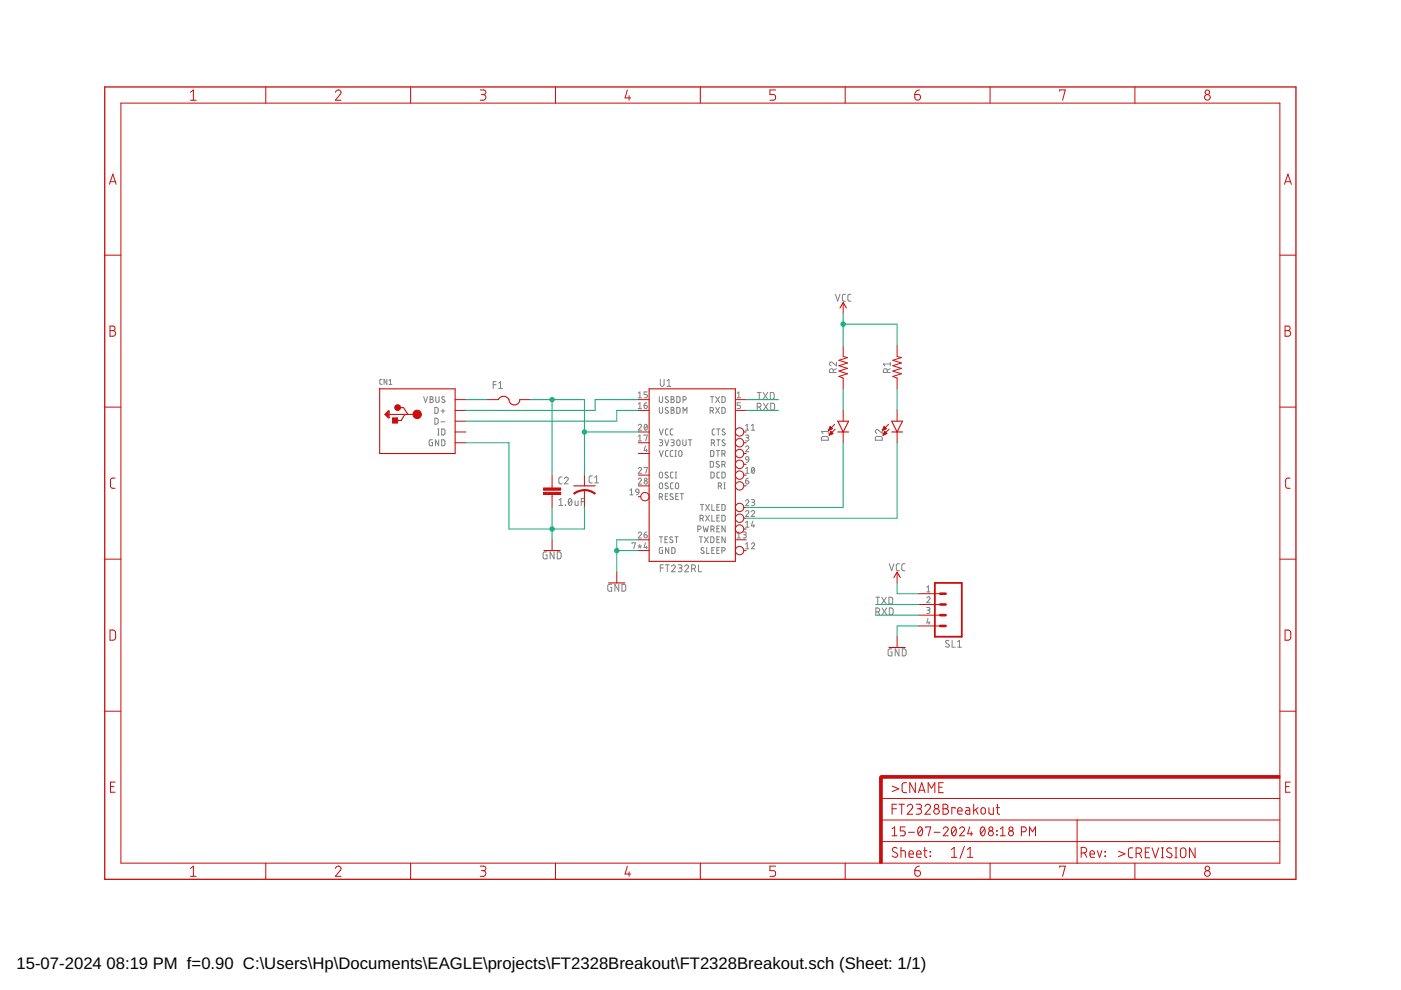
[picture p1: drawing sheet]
<svg xmlns="http://www.w3.org/2000/svg" width="297mm" height="210mm" viewBox="0 0 297 210" stroke-linecap="round" stroke-linejoin="round" font-family="sans-serif">
<defs><g id="words">
<g font-size="3.5">
<text x="3.5" y="205.4">15-07-2024</text>
<text x="22.6" y="205.4">08:19 PM f=0.90 C:\Users\Hp\Documents\EAGLE\projects\FT2328Breakout\FT2328Breakout.sch (Sheet: 1/1)</text>
</g>
</g></defs>
<g fill="none" stroke="#808080" stroke-width=".21">
<path d="M176.7 79v-.4a.4 .4 0 0 0-.4-.4 .4 .4 0 0 0-.4 .4v.4h1.4M177.1 62.4l.5 1.5 .5-1.5M177.3 76.8v.8l-.8-.7a.41 .41 0 0 0-.6 .1 .41 .41 0 0 0 .3 .6M177.3 78.2l-.6 .3M179.3 62.4h-.5l-.2 .3v1l.2 .1 .5 .1M180.4 62.4h-.4l-.2 .3v1l.2 .1 .4 .1M188.1 79v-.4a.4 .4 0 0 0-.4-.4 .4 .4 0 0 0-.4 .4v.4h1.5M188.8 78.2l-.7 .3M188.8 77.2h-1.5l.3 .4M188.8 76.8v.8M81 80.4l-.4 .1-.1 .2 .1 .7 .4 .1M82 80.4v1.1l-.6-1.1v1.1"/>
<path d="M82.5 81.5h.6M82.5 80.7l.3-.3v1.1M89.8 84.1l.4 1.3 .5-1.3M91.2 84.1l.6 .1v.4l-.3 .1 .4 .2-.2 .4-.5 .1zM91.2 84.7h.3M91.7 93.2l-.7 .2v.8l.2 .3h.5v-.7h-.2M92.2 86.4h.5l.2 .2v.8l-.2 .2-.5 .1zM92.2 88.7h.5l.2 .2v.8l-.2 .2h-.5zM92.4 84.1v.9l.3 .3 .4-.1v-1.1M92.8 92.2h.3M92.8 91h.3M93 91v1.2"/>
<path d="M93 93.2v1.3l-.7-1.3v1.3M93.5 87.1h.8M93.5 89.4h.8M93.6 93.2l.5 .1 .2 .3v.7l-.3 .2h-.4zM93.6 91h.5l.2 .3v.7l-.3 .2h-.4zM93.9 86.7v.9M94.3 84.2l-.5-.1-.1 .3 .5 .4a.34 .34 0 0 1-.1 .6 .34 .34 0 0 1-.5-.2M104.6 81.6h.6M105.2 80.9h-.6v1.5M105.7 81.2l.4-.3v1.5M105.7 82.4h.8M135.3 99.4a.34 .34 0 0 1 .5-.3 .34 .34 0 0 1 .1 .6l-.6 .7h.7"/>
<path d="M135.3 90.2a.34 .34 0 0 1 .5-.2 .34 .34 0 0 1 .1 .5l-.6 .7h.7M135.3 92.5l.4-.3v1.3M135.3 83.4l.4-.3v1.2M135.3 85.7l.4-.3v1.2M135.3 93.5h.7M135.3 86.6h.7M135.3 84.3h.7M136.6 85.9h.4a.35 .35 0 0 1 .3 .4 .35 .35 0 0 1-.4 .3 .35 .35 0 0 1-.3-.3zM136.6 92.4v-.2h.6l-.3 1.3M136.6 99.2v-.1h.6l-.3 1.3M136.7 90h.2a.68 .68 0 0 1 .3 .6 .68 .68 0 0 1-.4 .6l-.2-.6zM136.8 94.5l-.2 1h.6"/>
<path d="M137.1 95.2v.6M137.1 85.4l-.3 .1-.2 .4M137.2 90.2l-.6 .7M137.2 83.1h-.6v.6h.4a.36 .36 0 0 1 .3 .3 .36 .36 0 0 1-.3 .3h-.4M139.8 93.2l.5 .1 .2 .2-.2 .3h-.4M139.8 86.4v.9l.3 .3 .4-.2v-1M139.8 84.1v.9l.3 .3 .4-.1v-1.1M139.8 95.5l.4 1.3 .4-1.3M139.8 91l.4 1.2 .4-1.2M140 80.5v1a.4 .4 0 0 0 .4 .4 .4 .4 0 0 0 .4-.4v-1M140.1 93.8l.4 .3-.1 .3-.6 .1M140.9 93.2l.5 1.3 .4-1.3"/>
<path d="M141.4 80.8l.4-.3v1.4M141.4 81.9h.9M141.6 86.5l-.4-.1-.1 .3 .5 .4a.34 .34 0 0 1-.1 .6 .34 .34 0 0 1-.5-.2M141.6 84.2l-.4-.1-.1 .3 .5 .4a.34 .34 0 0 1-.1 .6 .34 .34 0 0 1-.5-.2M141.6 95.5l-.4 .1-.1 .2v.8l.5 .2M141.6 91h-.4l-.1 .2v.8l.2 .2h.3M142.3 93.2l.5 .1 .1 .2v.2l-.5 .1M142.3 86.4h.4l.2 .2-.3 .4 .4 .2-.2 .4-.5 .1zM142.3 84.1h.4l.2 .2-.3 .4 .4 .2-.2 .4-.5 .1zM142.3 87h.3M142.3 84.7h.3M142.6 93.8l.3 .1v.3l-.2 .3h-.4"/>
<path d="M142.7 95.5l-.4 .1-.2 .2v.8l.6 .2M142.7 91h-.4l-.2 .2v.8l.2 .2h.4M143.1 96.8h.3M143.1 95.5h.3M143.3 95.5v1.3M143.5 86.4h.5l.2 .2v.8l-.2 .2-.5 .1zM143.5 84.1h.5l.2 .2v.8l-.2 .2-.5 .1zM143.6 93.3h.3l.2 .1 .1 .7-.3 .4-.3-.1-.1-.3zM143.9 95.7l.3-.2 .3 .2v1l-.3 .1-.3-.2zM144.8 93.2v.9l.2 .4 .4-.2 .1-1.1M144.8 84.8h.5l.2-.3-.1-.3-.6-.1v1.3M144.8 87.7v-1.3l.4 .7 .4-.7v1.3"/>
<path d="M145.9 93.2h.7M146.3 93.2v1.3M150.6 87.1l.6-.1v-.5l-.6-.1v1.3M150.6 97.8h.5l.2 .2v.8l-.2 .2-.5 .1zM150.6 84.1h.7M150.7 95.5h.5l.1 .2v.9l-.1 .2h-.5zM150.8 93.9l.6-.1v-.4l-.6-.2v1.3M151 84.1v1.3M151 87.1l.3 .6M151.2 93.9l.3 .6M151.6 91h-.4l-.2 .2v.8l.2 .2h.4M151.7 84.1l.8 1.3"/>
<path d="M151.7 86.4l.8 1.3M151.9 95.5h.7M152 93.2h.7M152 91h.7M152.2 95.5v1.3M152.3 91v1.2M152.3 93.2v1.3M152.4 97.9l-.4-.1-.2 .3 .6 .5a.34 .34 0 0 1-.1 .5 .34 .34 0 0 1-.5-.2M152.5 84.1l-.8 1.3M152.5 86.4l-.8 1.3M153.1 98.5l.6-.1v-.5l-.6-.1v1.3M153.1 84.1h.4l.2 .2v.8l-.2 .2-.4 .1z"/>
<path d="M153.1 86.4h.4l.2 .2v.8l-.2 .2-.4 .1zM153.1 96.2l.6-.1v-.4l-.6-.2v1.3M153.5 98.5l.3 .6M153.5 96.2l.3 .6M153.7 93.3a.32 .32 0 0 0-.5 0 .32 .32 0 0 0 0 .5l.4 .2a.34 .34 0 0 1 0 .5 .34 .34 0 0 1-.5-.2M153.7 91.1a.32 .32 0 0 0-.5-.1 .32 .32 0 0 0 0 .5l.4 .2a.34 .34 0 0 1 0 .5 .34 .34 0 0 1-.5-.2M156.3 84.3h.7M156.3 83.4l.4-.3v1.2M157 85.4h-.7v.5h.4a.36 .36 0 0 1 .3 .4 .36 .36 0 0 1-.3 .3h-.4M158.1 92.2l.5 .1 .2 .2-.2 .3h-.4M158.1 94.8a.34 .34 0 0 1 .5-.3 .34 .34 0 0 1 .1 .6l-.6 .7h.7M158.1 99.4l.3-.3v1.3"/>
<path d="M158.1 90.2l.3-.2v1.2M158.1 91.2h.7M158.2 96.9h.4l.2 .6-.6-.1zM158.4 92.8l.3 .1v.5l-.6 .1M158.8 97.5l-.3 .5-.3 .1M159.3 91.2h.7M159.3 90.2l.4-.2v1.2M159.5 99.2l.1-.1a.66 .66 0 0 1 .4 .6 .66 .66 0 0 1-.3 .7 .81 .81 0 0 1-.2-1.2zM159.9 99.4l-.5 .7M160.5 86.3h.5a.4 .4 0 0 0 .4-.4 .4 .4 0 0 0-.4-.4h-.5v1.5M160.5 83.2h.9M161 83.2v1.5"/>
<path d="M161 86.3l.4 .7M161.8 83.2l1 1.5M161.9 85.5l1 1.5M162.8 83.2l-1 1.5M162.9 85.5l-1 1.5M163.3 83.2h.6l.2 .2v.8l-.2 .4-.6 .1zM163.4 85.5h.6l.2 .2v.8l-.2 .4-.6 .1zM174.3 92.6h1.1l.2 .2v.5h-1.4zM175.6 91.1v.8M175.6 91.5h-1.4l.3 .4M185.7 92.6h1.1l.2 .2v.5h-1.4zM187 91.1v.8l-.8-.7a.4 .4 0 0 0-.6 .1 .4 .4 0 0 0 .3 .6"/>
<path d="M116 117l-.6 .1-.2 .1-.1 1 .3 .3h.6v-.8h-.3M117.5 117v1.5l-.9-1.5v1.5M118.2 117l.5 .1 .2 .2 .1 .8-.3 .3-.5 .1zM118.5 106l.4-.3v1.5M118.5 107.2h.8M119.1 101.1l-.4 .1-.2 .3v.9l.2 .2h.4M119.7 101.5a.4 .4 0 0 1 .5-.3 .4 .4 0 0 1 .2 .6l-.7 .8h.8M119.8 107.1l.1 .1zM120.6 105.8l.2-.1a.78 .78 0 0 1 .5 .7 .78 .78 0 0 1-.4 .8 .9 .9 0 0 1-.3-1.4zM121.2 106l-.7 .8M121.9 106.2v.8l.3 .2h.4v-1M123.2 106.4h.7"/>
<path d="M123.9 105.7h-.7v1.5M125.6 100.9h-.5l-.2 .3v1l.3 .2h.4M126.1 102.4h.8M126.1 101.2l.4-.3v1.5M133.5 103.9l.4-.2v1.2M133.5 104.9h.7M134 115.2v-.1h.7l-.3 1.3M134.9 103.7h.4l.2 .7-.6-.1zM135.3 115.7l.3 .2M135.3 101.7a.34 .34 0 0 1 .5-.3 .34 .34 0 0 1 .1 .5l-.6 .7h.7M135.3 113.1a.34 .34 0 0 1 .5-.3 .34 .34 0 0 1 .1 .6l-.6 .7h.7M135.5 104.4l-.3 .4-.3 .1"/>
<path d="M135.6 115.4v.5M135.6 115.9l.3 .3M135.6 115.9l-.2 .3M136 115.7l-.4 .2M136.6 113.4h.4a.34 .34 0 0 1 .3 .3 .34 .34 0 0 1-.4 .4 .34 .34 0 0 1-.3-.4zM136.8 115.1l-.2 1h.6M137.1 115.8v.6M137.1 112.8l-.3 .1-.2 .5M139.8 105.4l.6-.2v-.4l-.6-.1v1.2M139.8 113.8h.7M139.8 100.3l.3-.2 .4 .2v.9l-.3 .1-.4-.1zM139.9 102.5l.3-.1 .3 .2v.8l-.3 .2h-.3l-.1-.3z"/>
<path d="M140.1 113.8v1.3M140.2 105.4l.3 .5M140.5 116.1l-.7 .1v.9l.2 .2h.5v-.7h-.2M140.6 119.8h-.6v1.4M141 114.4h.4M141.1 119.8h.8M141.1 105.2h.4M141.5 119.8v1.4M141.5 113.8h-.5v1.3h.5M141.6 100.2l-.4-.1-.2 .3 .5 .4a.32 .32 0 0 1 .1 .5 .32 .32 0 0 1-.5 0l-.1-.1M141.6 102.5l-.4-.1-.2 .3 .5 .4a.32 .32 0 0 1 .1 .5 .32 .32 0 0 1-.5 0l-.1-.1M141.6 104.7h-.5v1.2h.5"/>
<path d="M141.8 116.1v1.2l-.7-1.2v1.2M142.4 116.1h.5l.2 .2v.7l-.2 .3h-.5zM142.6 113.9a.32 .32 0 0 0-.5 0 .32 .32 0 0 0 0 .4l.4 .3a.34 .34 0 0 1 0 .5 .34 .34 0 0 1-.5-.2M142.7 104.8a.31 .31 0 0 0-.5-.1 .31 .31 0 0 0 0 .5l.4 .2a.32 .32 0 0 1 0 .5 .32 .32 0 0 1-.4 0l-.2-.2M142.7 100.1h-.4l-.1 .3v.8l.5 .1M142.7 102.4h-.4l-.1 .3v.8l.5 .1M143.1 113.8h.7M143.2 101.3h.2M143.2 100.1h.2M143.2 102.6l.3-.2 .4 .2v.8l-.3 .2-.4-.2zM143.3 105.2h.4M143.3 100.1v1.2"/>
<path d="M143.4 113.8v1.3M143.8 119.8h.6l.2 .2-.2 .4h-.4M143.8 104.7h-.5v1.2h.5M144.2 104.7h.7M144.6 104.7v1.2M148 112.2l.6-.1v-.4l-.6-.2v1.3M148.1 119.8v1.4h.6M148.3 113.8h.6M148.4 109.9l.7-.1v-.4l-.7-.2v1.3M148.5 107h.7M148.6 113.8v1.3M148.8 107v1.2"/>
<path d="M148.8 109.9l.3 .6M149.1 111.5l.3 1.3 .2-.8 .3 .8 .3-1.3M149.2 116.2a.31 .31 0 0 0-.5-.1 .31 .31 0 0 0 .1 .5l.5 .3a.35 .35 0 0 1-.2 .5 .35 .35 0 0 1-.5-.2M149.3 113.8l.9 1.3M149.6 107l.8 1.2M149.6 109.2l.8 1.3M149.8 116.1v1.2h.6M150.2 113.8l-.9 1.3M150.4 107l-.8 1.2M150.4 109.2l-.8 1.3M150.7 113.8h.5l.1 .2 .1 .7-.2 .3-.5 .1zM150.7 100.1h.5l.2 .2v.7l-.2 .3h-.5z"/>
<path d="M150.7 112.2l.6-.1v-.4l-.6-.2v1.3M150.9 116.6h.4M150.9 107v1.2h.6M150.9 109.2v1.3h.6M151.2 112.2l.2 .6M151.5 116.1h-.6v1.2h.6M152 116.6h.4M152 114.4h.4M152 107.5h.4M152 109.8h.4M152 112.1h.4M152.3 103.1l.6-.1v-.5l-.6-.1v1.2"/>
<path d="M152.5 116.1h-.5v1.2h.5M152.5 100.1h-.4l-.1 .3 .1 .9h.4M152.5 107h-.5v1.2h.5M152.5 109.2h-.5v1.3h.5M152.5 111.5h-.5v1.3h.5M152.5 113.8h-.5v1.3h.5M152.7 103.1l.3 .5M153.1 100.1h.4l.2 .2v.8l-.2 .2h-.4zM153.1 107h.4l.2 .2v.8l-.2 .2h-.4zM153.1 109.2l.4 .1 .2 .2v.8l-.2 .2h-.4zM153.1 116.8l.6-.1v-.5l-.6-.1v1.2M153.5 103.6h.3"/>
<path d="M153.5 102.4h.3M153.6 102.4v1.2M153.8 111.5v1.3l-.7-1.3v1.3M153.8 113.8v1.3l-.7-1.3v1.3M156.3 113.1l.4-.3v1.3M156.3 114.1h.7M157.5 112.8h.6l.1 .2-.1 .3-.4 .1M157.9 113.4l.3 .1v.4l-.7 .2M158.1 101.9h.4a.36 .36 0 0 1 .3 .4 .36 .36 0 0 1-.4 .3 .36 .36 0 0 1-.3-.3zM158.1 106.2a.34 .34 0 0 1 .5-.2 .34 .34 0 0 1 .1 .5l-.6 .7h.7M158.1 108.5a.34 .34 0 0 1 .5-.2 .34 .34 0 0 1 .1 .5l-.6 .7h.7M158.1 100.4h.7"/>
<path d="M158.1 110.8l.3-.3v1.3M158.1 115.4l.3-.3v1.3M158.1 111.8h.7M158.1 116.4h.7M158.6 101.4l-.4 .2-.1 .3M159.3 105.9h.4l.3 .3-.1 .3h-.5M159.3 108.5a.34 .34 0 0 1 .5-.2 .34 .34 0 0 1 .1 .5l-.6 .7h.7M159.3 115.4a.34 .34 0 0 1 .5-.3 .34 .34 0 0 1 .1 .6l-.6 .7h.7M159.6 110.5l-.3 1h.7M159.7 106.5l.2 .1v.5l-.6 .1M159.8 111.2v.6M188.6 119.5l.4 1.5 .5-1.5"/>
<path d="M190.7 119.5l-.5 .1-.2 .3 .1 .9 .1 .2h.5M191.9 119.5l-.5 .1-.2 .3v.9l.7 .2M129.7 123.9h-.6l-.2 .2v.9l.2 .3h.6v-.8h-.3M131.2 123.9v1.4l-.8-1.4v1.4M131.9 123.9h.5l.3 .2v1l-.3 .2h-.5zM140 120.4h.6M142.4 120.1a.4 .4 0 0 1 .5-.3 .4 .4 0 0 1 .2 .6l-.7 .8h.8M144.2 120.4a.4 .4 0 0 1 .4 .4 .4 .4 0 0 1-.4 .4h-.4M145.2 120.1a.4 .4 0 0 1 .5-.3 .4 .4 0 0 1 .2 .6l-.7 .8h.8M146.6 120.6h.5a.41 .41 0 0 0 .4-.4 .41 .41 0 0 0-.4-.4h-.5v1.4M147.1 120.6l.4 .6M185.7 129.7h.4a.41 .41 0 0 0 .4-.4 .41 .41 0 0 0-.4-.4h-.4v1.5"/>
<path d="M185.7 126.6h.8M186.1 126.6v1.5M186.2 129.7l.3 .7M186.9 126.6l1 1.5M187 128.9l1 1.5M187.9 126.6l-1 1.5M188 128.9l-1 1.5M188.5 126.6l.5 .1 .3 .2v.9l-.3 .3h-.5zM188.6 128.9h.5l.2 .3v.9l-.2 .2-.5 .1zM189.1 137.6h-.5l-.3 .2v.9l.2 .3 .6 .1v-.9h-.2M190.6 137.6v1.5l-.8-1.5v1.5M191.3 137.6h.6l.2 .2v1l-.2 .2-.6 .1z"/>
<path d="M196.5 126.8a.35 .35 0 0 1 .5-.3 .35 .35 0 0 1 .1 .6l-.6 .7h.7M196.5 128.8h.4l.3 .2-.1 .3-.5 .1M196.5 124.5l.3-.3v1.3M196.5 125.5h.7M196.8 131.1l-.3 1h.7M196.8 129.4l.3 .1 .1 .3-.2 .2-.5 .1M197 131.8v.6M201.2 135.9l-.2-.1a.34 .34 0 0 0-.4 .1 .34 .34 0 0 0 .1 .5l.4 .2a.4 .4 0 0 1 0 .7 .4 .4 0 0 1-.7-.3M201.9 135.8v1.4h.6M203 137.2h.9M203 136.1l.4-.3v1.4"/>
<circle cx="136.9" cy="102.3" r=".35"/>
<circle cx="136.9" cy="101.7" r=".28"/>
</g>
<g fill="none" stroke="#c90d0c" stroke-width=".23">
<path d="M178.1 65.3l.7-1.1 .7 1.1M80.5 82.4h16v13.8h-16v-13.8M81.8 87.9l.3-.4v.7l-.1-.3M82.3 87.1h.2v1.5h-.2l-.7-.7zM82.3 87.1v1.3M82.5 87.9h5.9M84.7 86.4h.9l.9 1.5M85.8 87.9l-.7 1.3h-1.1M105.6 84.7a1.27 1.27 0 0 1 1.5-.6 1.27 1.27 0 0 1 1 1.2 1.14 1.14 0 0 0 1.2 .5 1.14 1.14 0 0 0 .9-1.1M137.6 82.4h18.3v36.6h-18.3zM177.6 89.3h2.3l-1.1 2.3zM177.6 91.6h2.3"/>
<path d="M189.1 91.6h2.2M189.1 89.3h2.2l-1.1 2.3zM115.3 116.7h3.5M121.6 103h4.6M129.1 123.6h3.4M188.5 137.3h3.4M189.5 122.4l.7-1.1 .7 1.1"/>
</g>
<g fill="none" stroke="#c90d0c" stroke-width=".21">
<path d="M40.4 19.6l.6-.5v2.2M56.3 18.4v3.5M71.1 19.6a.59 .59 0 0 1 .8-.5 .59 .59 0 0 1 .2 .9l-1 1.3h1.2M87.1 18.4v3.5M101.8 19.1h.7a.49 .49 0 0 1 .5 .5 .49 .49 0 0 1-.5 .4h-.4M117.8 18.4v3.5M133 19.1l-.5 1.7h1.2M148.5 18.4v3.5M164.4 19.1h-1.2v.9h.8a.61 .61 0 0 1 .5 .6 .61 .61 0 0 1-.5 .7h-.8M179.2 18.4v3.5M194.9 19.1l-.7 .3-.2 .6M209.9 18.4v3.5"/>
<path d="M224.7 19.3v-.2h1.2l-.6 2.2M240.6 18.4v3.5M23.2 39.1l.7-2.2 .7 2.2M23.4 38.5h1.1M25.6 21.9h245.8v161.1h-245.8zM40.4 21.3h1.2M102.4 20a.6 .6 0 0 1 .6 .6 .6 .6 0 0 1-.6 .7h-.6M133.4 20.3v1M194 20h.7a.61 .61 0 0 1 .5 .7 .61 .61 0 0 1-.7 .6 .61 .61 0 0 1-.5-.7zM272.3 39.1l.8-2.2 .7 2.2M272.5 38.5h1.1M22.2 54.1h3.4"/>
<path d="M271.4 54.1h3.4M23.3 69.1h.6a.49 .49 0 0 1 .5 .5 .49 .49 0 0 1-.5 .5 .59 .59 0 0 1 .6 .6 .59 .59 0 0 1-.6 .6h-.6zM23.3 70.1h.6M178.8 73.3v2.3l.9 .2-1.8 .6 1.8 .6-1.8 .5 1.8 .6-1.8 .6 1.8 .5-1.8 .6 .9 .4v2.2M178.8 64.2v2.2M190.2 73.3v2.3l.9 .2-1.8 .6 1.8 .6-1.8 .5 1.8 .6-1.8 .6 1.8 .5-1.8 .6 .9 .4v2.2M272.5 69.1h.6a.49 .49 0 0 1 .4 .5 .49 .49 0 0 1-.4 .5 .59 .59 0 0 1 .6 .6 .59 .59 0 0 1-.6 .6h-.6zM272.5 70.1h.6M22.2 86.3h3.4M96.5 93.9h2.3M96.5 87h2.3M96.5 84.7h2.3"/>
<path d="M96.5 91.6h2.3M96.5 89.3h2.3M103.4 84.7h2.2M110.2 84.7h2.3M135.3 93.9h2.3M135.3 87h2.3M135.3 84.7h2.3M135.3 96.2h2.3M135.3 91.6h2.3M155.9 87h2.3M155.9 84.7h2.3M157.7 98.4h.5"/>
<path d="M157.7 93.9h.5M157.7 96.2h.5M157.7 91.6h.5M175.7 91.2h.1M175.8 91.1h.3M175.8 91h.5M175.8 92.2h.1M175.9 90.9h.6M175.9 92.1h.2M175.9 90.8h.5M175.9 92h.5M175.9 90.7h.4"/>
<path d="M176 91.9h.6M176 90.6h.1M176 91.8h.5M176 90.4l-.3 .8M176 90.4l.5 .5-.8 .3M176 90.4h.1M176 91.7h.4M176.1 91.6h.2M176.1 91.5h.1M176.1 91.5l-.3 .8M176.1 91.5l.5 .4M176.6 91.9l-.8 .4"/>
<path d="M177 90l-1.3 1.2M177.1 91l-1.3 1.3M178.8 87v2.3M178.8 91.6v2.3M187.1 91.2h.2M187.2 91.1h.3M187.2 91h.5M187.2 92.2h.1M187.3 90.9h.6M187.3 92.1h.3M187.3 90.8h.5M187.3 92h.5"/>
<path d="M187.4 90.7h.3M187.4 91.9h.6M187.4 90.6h.2M187.4 91.8h.5M187.5 90.4h.1M187.5 90.4l-.4 .8M187.5 90.4l.4 .5-.8 .3M187.5 91.7h.3M187.5 91.6h.2M187.6 91.5h.1M187.6 91.5l-.4 .8M187.6 91.5l.4 .4"/>
<path d="M188 91.9l-.8 .4M188.4 90l-1.3 1.2M188.5 91l-1.3 1.3M190.2 87v2.3M190.2 91.6v2.3M271.4 86.3h3.4M22.2 118.6h3.4M24.4 101.4h-.7l-.3 .4 .1 1.5 .3 .2h.6M117.1 100.7v2.8M117.1 104.8v2.8M117.1 114.4v2.3M123.9 100.7v2.3"/>
<path d="M123.9 103.9v3.7M135.3 105.3h.5M135.3 100.7h2.3M135.3 103h2.3M135.3 116.7h2.3M135.3 114.4h2.3M155.9 114.4h2.3M157.7 100.7h.5M157.7 103h.5M157.7 116.7h.5M157.7 107.6h.5M157.7 109.9h.5"/>
<path d="M157.7 112.2h.5M271.4 118.6h3.4M273.5 101.4h-.6l-.3 .4 .1 1.5 .2 .2h.6M23.3 133.6h.8l.4 .4v1.3l-.4 .4h-.8zM130.8 121.3v2.3M190.2 121.3v2.3M190.2 135v2.3M194.8 125.9h4.5M194.8 128.2h4.5M194.8 130.4h4.5M194.8 132.7h4.5M272.5 133.6h.7l.4 .2v1.7a1.06 1.06 0 0 1-1.1 .2z"/>
<path d="M22.2 150.8h3.4M271.4 150.8h3.4M23.4 166.8h.8M24.4 165.8h-1v2.2h1M186.8 178.4h84.6M186.8 173.9h84.6M186.8 169.3h84.6M189.1 166.7l1.5 .5-1.5 .6M189.1 171.5h1M189.1 175.7l.6-.4v1.9M189.1 177.2h1.1M190.1 170.5h-1v2.1"/>
<path d="M190.2 179.9a.52 .52 0 0 0-.8-.1 .52 .52 0 0 0 0 .8l.7 .3a.53 .53 0 0 1 .1 .8 .53 .53 0 0 1-.8-.1l-.3-.1M190.6 170.5h1.1M191 179.7v2.1M191.2 170.5v2.1M191.9 175.3h-1v.9h.6a.53 .53 0 0 1 .4 .5 .53 .53 0 0 1-.4 .5h-.6M192.2 165.9l-.6 .1-.3 .4v1.4l.3 .2 .6 .1M192.3 171a.58 .58 0 0 1 .9-.5 .58 .58 0 0 1 .1 1l-1 1.1h1.2M192.6 176.5h1.3M194.1 165.9v2.2l-1.2-2.2v2.2M194.2 170.5h.7a.48 .48 0 0 1 .5 .5 .48 .48 0 0 1-.5 .5h-.4M194.7 168.1l.7-2.2 .7 2.2M194.8 171.5a.58 .58 0 0 1 .6 .6 .58 .58 0 0 1-.6 .5h-.6"/>
<path d="M194.8 175.5l.1-.2a.85 .85 0 0 1 .6 1.4 .46 .46 0 0 1-.4 .5 .46 .46 0 0 1-.5-.5v-.7zM194.9 167.5h1.1M195.5 175.7l-.8 1.1M196.1 179.7v1.8l.4 .3M196.1 171a.58 .58 0 0 1 .8-.5 .58 .58 0 0 1 .2 1l-1 1.1h1.2M196.3 175.5v-.2h1l-.5 1.9M196.8 168.1v-2.2l.7 1.2 .7-1.2v2.2M198 176.5h1.3M199.1 166.9h.6M199.9 170.5h.6a.48 .48 0 0 1 .5 .5 .48 .48 0 0 1-.5 .5 .58 .58 0 0 1 .6 .6 .58 .58 0 0 1-.6 .5h-.6zM199.9 171.5h.6M200 175.7a.52 .52 0 0 1 .7-.4 .52 .52 0 0 1 .2 .9l-.9 1h1"/>
<path d="M200 165.9h-.9v2.2h.9M202 175.5l.1-.2a.85 .85 0 0 1 .6 1.4 .46 .46 0 0 1-.5 .5 .46 .46 0 0 1-.4-.5l-.1-.7zM202.5 171.5v-.3h-.7v1.4M202.7 175.7l-.9 1.1M203.1 171.9h.9a.49 .49 0 0 0-.3-.6 .49 .49 0 0 0-.6 .4l.1 .8 .8 .1M203.5 175.7a.52 .52 0 0 1 .7-.4 .52 .52 0 0 1 .1 .9l-.8 1h1M204.5 179.4l-1 2.6M204.8 171.2l.6 .1 .2 .3v1h-.5a.41 .41 0 0 1-.4-.4 .41 .41 0 0 1 .4-.4h.5M205.6 175.3l-.4 1.5h1M205.9 176.4v.8M206.4 170.5v2.1M206.8 171.6l.6 1"/>
<path d="M207.4 171.2l-1 .7M208.1 175.5a.59 .59 0 0 1 .7 .1 .59 .59 0 0 1 .1 .7l-.1 .4a.46 .46 0 0 1-.4 .5 .46 .46 0 0 1-.5-.5l-.1-.7zM208.1 171.4l.4-.2 .3 .2 .1 .8a.48 .48 0 0 1-.4 .4 .48 .48 0 0 1-.5-.4zM208.8 175.7l-.9 1.1M209.7 171.2v1.1l.3 .3h.6v-1.4M211.2 171.2h.7M211.3 176.1l.1 .1zM211.3 177l.1 .1zM211.5 170.5v1.9l.4 .2M212.1 177.2h1M212.1 175.7l.5-.4v1.9M216.6 176.4h.5a.52 .52 0 0 0 .5-.6 .52 .52 0 0 0-.5-.5h-.5v1.9"/>
<path d="M218.3 177.2v-1.9l.6 1.1 .6-1.1v1.9M228.4 173.9v9.2M240.2 179.8h-.7l-.3 .4 .2 1.5 .8 .2M243.8 179.8h-1v2.1h1M244.3 179.8l.7 2.1 .7-2.1M246.2 179.8h.5M246.5 179.8v2.1M248.4 179.9a.52 .52 0 0 0-.8-.1 .52 .52 0 0 0 0 .8l.7 .4a.53 .53 0 0 1 0 .8 .53 .53 0 0 1-.8-.1l-.2-.1M249.1 179.8h.5M249.3 179.8v2.1M250.4 180l.4-.2 .5 .2 .1 1.3a.58 .58 0 0 1-.5 .6 .58 .58 0 0 1-.6-.6zM253.4 179.8v2.1l-1.2-2.1v2.1"/>
<path d="M272.6 166.8h.7M273.5 165.8h-.9v2.2h.9M40.4 184.1l.6-.5v2.2M40.4 185.8h1.2M56.3 183v3.4M71.1 184.1a.59 .59 0 0 1 .8-.4 .59 .59 0 0 1 .2 .9l-1 1.2h1.2M87.1 183v3.4M101.8 183.6h.7a.48 .48 0 0 1 .5 .5 .48 .48 0 0 1-.5 .5h-.4M102.4 184.6a.6 .6 0 0 1 .6 .6 .6 .6 0 0 1-.6 .6h-.6M117.8 183v3.4M133 183.6l-.5 1.7h1.2M133.4 184.8v1"/>
<path d="M148.5 183v3.4M164.4 183.6h-1.2v1h.8a.61 .61 0 0 1 .5 .6 .61 .61 0 0 1-.5 .6h-.8M179.2 183v3.4M191 180.4h.6l.3 .2 .1 1.2M192.7 181.1h1a.49 .49 0 0 0-.4-.7 .49 .49 0 0 0-.6 .4l.1 .9 .9 .1M194 184.6h.7a.61 .61 0 0 1 .5 .7 .61 .61 0 0 1-.7 .5 .61 .61 0 0 1-.5-.6zM194.4 181.1h.9a.49 .49 0 0 0-.3-.7 .49 .49 0 0 0-.6 .4v.9l.9 .1M194.9 183.6l-.7 .3-.2 .7M195.8 180.4h.7M197.2 180.6l.1 .1zM197.2 181.5l.1 .1zM201.7 181.8h1.2"/>
<path d="M201.7 180.1l.6-.4v2.1M205.1 181.8h1.2M205.1 180.1l.6-.4v2.1M209.9 183v3.4M224.7 183.9v-.3h1.2l-.6 2.2M229.2 180.8h.6a.59 .59 0 0 0 .6-.5 .59 .59 0 0 0-.6-.6h-.6v2.1M229.9 180.8l.5 1M231.1 181.1h1a.5 .5 0 0 0-.4-.7 .5 .5 0 0 0-.6 .4l.1 .9 .9 .1M232.7 180.4l.4 1.4 .5-1.4M234.3 181.5l.1 .1zM234.3 180.6l.1 .1zM237.1 180.5l1.4 .5-1.4 .6"/>
<path d="M240.6 183v3.4M240.9 180.9h.6a.58 .58 0 0 0 .5-.5 .58 .58 0 0 0-.5-.6h-.6v2.1M241.6 180.9l.4 1M242.8 180.7h.7M246.2 181.9h.5M249.1 181.9h.5"/>
<circle cx="256" cy="19.6" r=".48"/>
<circle cx="256" cy="20.6" r=".6"/>
<circle cx="156.8" cy="98.4" r=".89"/>
<circle cx="156.8" cy="91.6" r=".89"/>
<circle cx="156.8" cy="96.2" r=".89"/>
<circle cx="156.8" cy="93.9" r=".89"/>
<circle cx="136.7" cy="105.3" r=".89"/>
<circle cx="156.8" cy="103" r=".89"/>
<circle cx="156.8" cy="112.2" r=".89"/>
<circle cx="156.8" cy="100.7" r=".89"/>
<circle cx="156.8" cy="107.6" r=".89"/>
<circle cx="156.8" cy="109.9" r=".89"/>
<circle cx="156.8" cy="116.7" r=".89"/>
<circle cx="198.6" cy="171" r=".47"/>
<circle cx="198.6" cy="172" r=".59"/>
<circle cx="210.1" cy="175.7" r=".42"/>
<circle cx="210.1" cy="176.7" r=".52"/>
<circle cx="214.4" cy="175.7" r=".43"/>
<circle cx="214.4" cy="176.7" r=".53"/>
<circle cx="256" cy="185.2" r=".6"/>
<circle cx="256" cy="184.1" r=".48"/>
</g>
<g fill="#c90d0c" stroke="#c90d0c" stroke-width=".21">
<path d="M123.9 103.8l1.2 .2 1.1 .6-.1 .2-1.3-.7-.9-.1z" fill-rule="evenodd"/>
<path d="M121.6 104.6l1.1-.6 1.2-.2v.2l-.9 .2-1.2 .6z" fill-rule="evenodd"/>
<circle cx="88.4" cy="87.9" r=".9"/>
<circle cx="84.3" cy="86.4" r=".63"/>
</g>
<g fill="#c90d0c" stroke="#c90d0c" stroke-width=".21">
<path d="M115.2 104.4h3.7v.4h-3.7z"/>
<path d="M115.2 103.5h3.7v.4h-3.7z"/>
<path d="M83.2 88.6h1.1v1.1h-1.1z"/>
<path d="M186.5 164.7h.5v18.3h-.5z"/>
<path d="M186.8 164.4h84.6v.6h-84.6z"/>
</g>
<path d="M198.2 123.6h5.7v11.4h-5.7z" fill="none" stroke="#c90d0c" stroke-width=".38"/>
<path d="M199.3 130.4h1.2M199.3 128.2h1.2M199.3 125.9h1.2M199.3 132.7h1.2M187.9 164.7h-1.1v1.2" fill="none" stroke="#c90d0c" stroke-width=".55"/>
<path d="M22.2 18.4h252.6v168h-252.6z" fill="none" stroke="#c90d0c" stroke-width=".28"/>
<g fill="none" stroke="#0dab76" stroke-width=".21">
<path d="M178.8 68.7h11.4v4.6M178.8 66.4v6.9M98.8 84.7h4.6M98.8 93.9h9.1v18.3h16v-4.6M112.5 84.7h11.4v16M117.1 84.7v16M123.9 91.6h11.4M135.3 84.7h-9.1v2.3h-27.4M135.3 87h-4.5v2.3h-32M158.2 84.7h6.9M158.2 87h6.9M178.8 82.4v4.6"/>
<path d="M178.8 93.9v13.7h-20.6M190.2 82.4v4.6M190.2 93.9v16h-32M117.1 107.6v6.8M130.8 116.7h4.5M135.3 114.4h-4.5v6.9M185.6 128.2h9.2M185.6 130.4h9.2M190.2 123.6v2.3h4.6M194.8 132.7h-4.6v2.3"/>
</g>
<g fill="#0dab76" stroke="#0dab76" stroke-width=".21">
<circle cx="117.1" cy="84.7" r=".47"/>
<circle cx="123.9" cy="91.6" r=".47"/>
<circle cx="117.1" cy="112.2" r=".47"/>
<circle cx="130.8" cy="116.7" r=".47"/>
<circle cx="178.8" cy="68.7" r=".47"/>
</g>
<use href="#words"/>
</svg>
